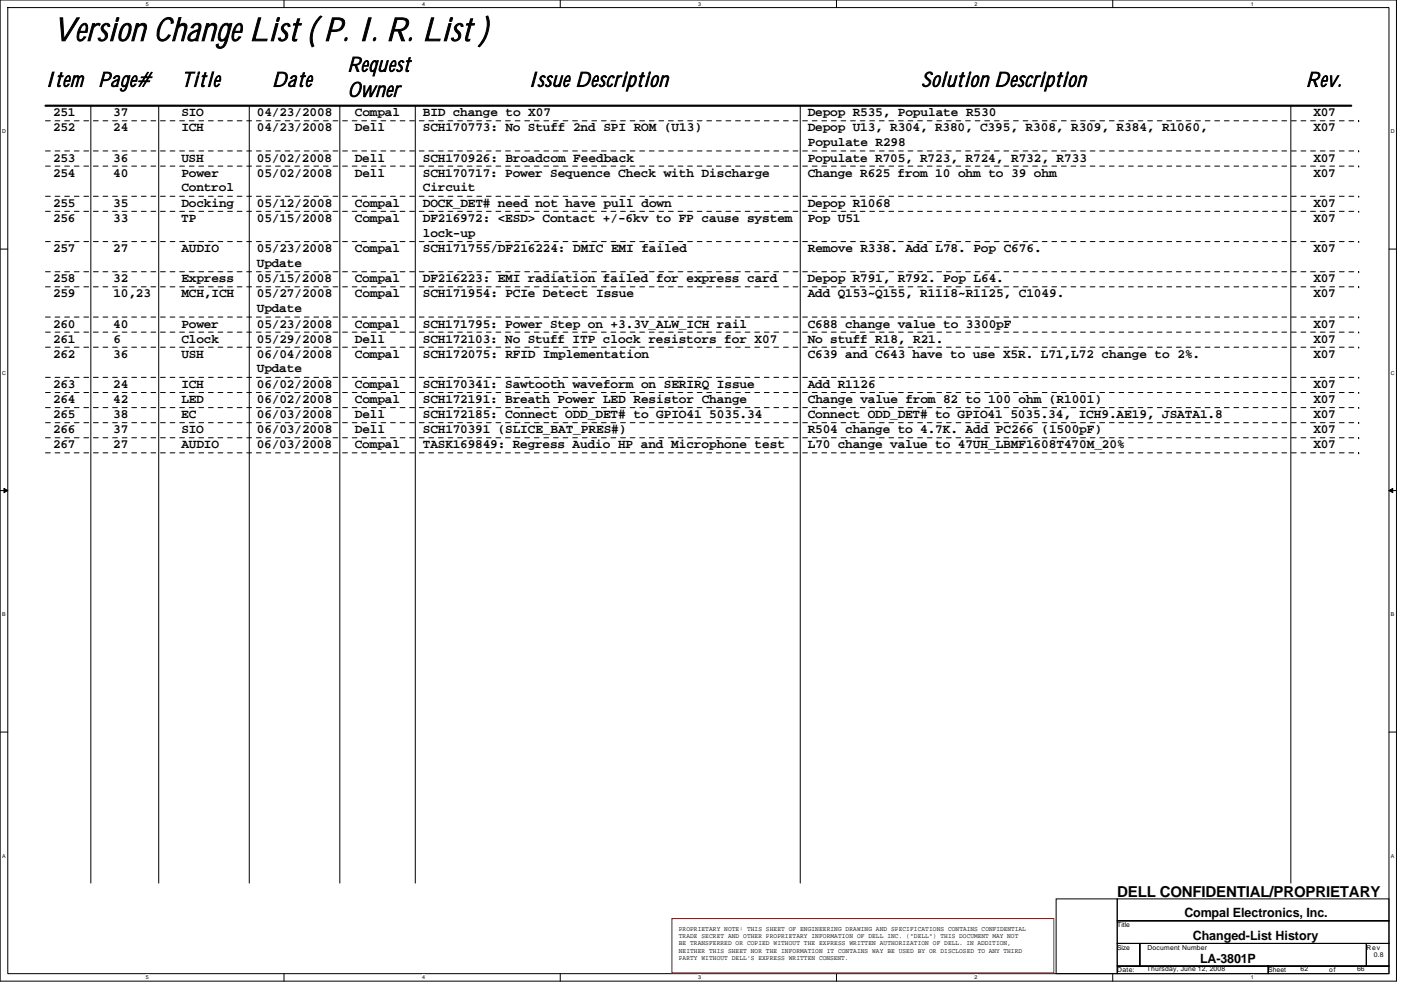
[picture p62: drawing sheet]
<svg xmlns="http://www.w3.org/2000/svg" width="297mm" height="210mm" viewBox="0 0 297 210" stroke-linecap="round" stroke-linejoin="round" font-family="sans-serif">
<defs><g id="words">
<text font-size="6.9" x="11.3" y="8.7">Version Change List ( P. I. R. List )</text>
<g font-size="4.3">
<text x="73.7" y="15.2">Request</text>
<text x="9.6" y="18.4">Item Page#</text>
<text x="38.5" y="18.4">Title</text>
<text x="57.7" y="18.4">Date</text>
<text x="73.7" y="20.5">Owner</text>
<text x="112" y="18.4">Issue Description</text>
<text x="195.3" y="18.4">Solution Description</text>
<text x="276.9" y="18.4">Rev.</text>
</g>
<text font-size="3.2" x="236.9" y="190.2">DELL CONFIDENTIAL/PROPRIETARY</text>
<g font-size="2.7">
<text x="11.3" y="24.7">251</text>
<text x="11.3" y="27.9">252</text>
<text x="24" y="24.7">37</text>
<text x="24" y="27.9">24</text>
<text x="38.5" y="24.7">SIO</text>
<text x="38.5" y="27.9">ICH</text>
<text x="54.5" y="24.7">04/23/2008</text>
<text x="54.5" y="27.9">04/23/2008</text>
<text x="75.2" y="27.9">Dell</text>
<text x="75.3" y="24.7">Compal</text>
<text x="89.7" y="24.7">BID change to X07</text>
<text x="89.7" y="27.9">SCH170773: No Stuff 2nd SPI ROM (U13)</text>
<text x="171.3" y="24.7">Depop R535, Populate R530</text>
<text x="171.3" y="27.9">Depop U13, R304, R380, C395, R308, R309, R384, R1060,</text>
<text x="278.5" y="24.7">X07</text>
<text x="278.5" y="27.9">X07</text>
<text x="11.3" y="34.3">253</text>
<text x="24" y="34.3">36</text>
<text x="38.5" y="34.3">USH</text>
<text x="54.5" y="34.3">05/02/2008</text>
<text x="75.2" y="34.3">Dell</text>
<text x="89.7" y="34.3">SCH170926: Broadcom Feedback</text>
<text x="171.3" y="34.3">Populate R705, R723, R724, R732, R733</text>
<text x="171.3" y="30.9">Populate R298</text>
<text x="278.5" y="34.3">X07</text>
<text x="11.3" y="37.5">254</text>
<text x="24" y="37.5">40</text>
<text x="38.5" y="37.5">Power</text>
<text x="38.5" y="40.6">Control</text>
<text x="54.5" y="37.5">05/02/2008</text>
<text x="75.2" y="37.5">Dell</text>
<text x="89.7" y="37.5">SCH170717: Power Sequence Check with Discharge</text>
<text x="89.7" y="40.6">Circuit</text>
<text x="171.3" y="37.5">Change R625 from 10 ohm to 39 ohm</text>
<text x="278.5" y="37.5">X07</text>
<text x="11.3" y="43.9">255</text>
<text x="11.3" y="47.1">256</text>
<text x="24" y="43.9">35</text>
<text x="24" y="47.1">33</text>
<text x="38.4" y="47.1">TP</text>
<text x="38.5" y="43.9">Docking</text>
<text x="54.5" y="43.9">05/12/2008</text>
<text x="54.5" y="47.1">05/15/2008</text>
<text x="75.3" y="43.9">Compal</text>
<text x="75.3" y="47.1">Compal</text>
<text x="89.7" y="43.9">DOCK_DET# need not have pull down</text>
<text x="89.7" y="47.1">DF216972: &lt;ESD&gt; Contact +/-6kv to FP cause system</text>
<text x="171.2" y="43.9">Depop R1068</text>
<text x="171.3" y="47.1">Pop U51</text>
<text x="278.5" y="43.9">X07</text>
<text x="278.5" y="47.1">X07</text>
<text x="11.3" y="53.5">257</text>
<text x="24" y="53.5">27</text>
<text x="38.5" y="53.5">AUDIO</text>
<text x="54.5" y="53.5">05/23/2008</text>
<text x="75.3" y="53.5">Compal</text>
<text x="89.7" y="53.5">SCH171755/DF216224: DMIC EMI failed</text>
<text x="89.7" y="50.1">lock-up</text>
<text x="171.3" y="53.5">Remove R338. Add L78. Pop C676.</text>
<text x="278.5" y="53.5">X07</text>
<text x="11.3" y="59.9">258</text>
<text x="24" y="59.9">32</text>
<text x="38.5" y="59.9">Express</text>
<text x="54.4" y="59.9">05/15/2008</text>
<text x="54.5" y="56.6">Update</text>
<text x="75.2" y="59.9">Compal</text>
<text x="89.7" y="59.9">DF216223: EMI radiation failed for express card</text>
<text x="171.2" y="59.9">Depop R791, R792. Pop L64.</text>
<text x="278.5" y="59.9">X07</text>
<text x="11.3" y="63.1">259</text>
<text x="24" y="63.1">10,23</text>
<text x="38.5" y="63.1">MCH,ICH</text>
<text x="54.5" y="63.1">05/27/2008</text>
<text x="75.3" y="63.1">Compal</text>
<text x="89.7" y="63.1">SCH171954: PCIe Detect Issue</text>
<text x="171.3" y="63.1">Add Q153~Q155, R1118~R1125, C1049.</text>
<text x="278.5" y="63.1">X07</text>
<text x="11.3" y="69.5">260</text>
<text x="24" y="69.5">40</text>
<text x="38.5" y="69.5">Power</text>
<text x="54.5" y="69.5">05/23/2008</text>
<text x="54.5" y="66.1">Update</text>
<text x="75.3" y="69.5">Compal</text>
<text x="89.7" y="69.5">SCH171795: Power Step on +3.3V_ALW_ICH rail</text>
<text x="171.3" y="69.5">C688 change value to 3300pF</text>
<text x="278.5" y="69.5">X07</text>
<text x="11.3" y="72.7">261</text>
<text x="11.3" y="75.9">262</text>
<text x="24" y="75.9">36</text>
<text x="24" y="72.7">6</text>
<text x="38.5" y="72.7">Clock</text>
<text x="38.5" y="75.9">USH</text>
<text x="54.5" y="72.7">05/29/2008</text>
<text x="54.5" y="75.9">06/04/2008</text>
<text x="75.2" y="72.7">Dell</text>
<text x="75.3" y="75.9">Compal</text>
<text x="89.7" y="72.7">SCH172103: No Stuff ITP clock resistors for X07</text>
<text x="89.7" y="75.9">SCH172075: RFID Implementation</text>
<text x="171.3" y="72.7">No stuff R18, R21.</text>
<text x="171.3" y="75.9">C639 and C643 have to use X5R. L71,L72 change to 2%.</text>
<text x="278.5" y="72.7">X07</text>
<text x="278.5" y="75.9">X07</text>
<text x="11.3" y="82.3">263</text>
<text x="24" y="82.3">24</text>
<text x="38.5" y="82.3">ICH</text>
<text x="54.5" y="79">Update</text>
<text x="54.5" y="82.3">06/02/2008</text>
<text x="75.3" y="82.3">Compal</text>
<text x="89.7" y="82.3">SCH170341: Sawtooth waveform on SERIRQ Issue</text>
<text x="171.3" y="82.3">Add R1126</text>
<text x="278.5" y="82.3">X07</text>
<text x="11.3" y="88.7">265</text>
<text x="11.3" y="85.5">264</text>
<text x="24" y="88.7">38</text>
<text x="24" y="85.5">42</text>
<text x="38.4" y="88.7">EC</text>
<text x="38.5" y="85.5">LED</text>
<text x="54.5" y="85.5">06/02/2008</text>
<text x="54.5" y="88.7">06/03/2008</text>
<text x="75.2" y="88.7">Dell</text>
<text x="75.3" y="85.5">Compal</text>
<text x="89.7" y="85.5">SCH172191: Breath Power LED Resistor Change</text>
<text x="89.7" y="88.7">SCH172185: Connect ODD_DET# to GPIO41 5035.34</text>
<text x="171.3" y="88.7">Connect ODD_DET# to GPIO41 5035.34, ICH9.AE19, JSATA1.8</text>
<text x="171.3" y="85.5">Change value from 82 to 100 ohm (R1001)</text>
<text x="278.5" y="85.5">X07</text>
<text x="278.5" y="88.7">X07</text>
<text x="11.3" y="95.1">267</text>
<text x="11.3" y="91.9">266</text>
<text x="24" y="91.9">37</text>
<text x="24" y="95.1">27</text>
<text x="38.5" y="95.1">AUDIO</text>
<text x="38.5" y="91.9">SIO</text>
<text x="54.4" y="95.1">06/03/2008</text>
<text x="54.5" y="91.9">06/03/2008</text>
<text x="75.2" y="95.1">Compal</text>
<text x="75.2" y="91.9">Dell</text>
<text x="89.7" y="91.9">SCH170391 (SLICE_BAT_PRES#)</text>
<text x="89.7" y="95.1">TASK169849: Regress Audio HP and Microphone test</text>
<text x="171.3" y="91.9">R504 change to 4.7K. Add PC266 (1500pF)</text>
<text x="171.3" y="95.1">L70 change value to 47UH_LBMF1608T470M_20%</text>
<text x="278.5" y="95.1">X07</text>
<text x="278.5" y="91.9">X07</text>
<text x="251.1" y="194.4">Compal Electronics, Inc.</text>
<text x="252.9" y="199.3">Changed-List History</text>
<text x="254.5" y="204.2">LA-3801P</text>
</g>
<g font-size="1.4">
<text x="143.9" y="197.3">PROPRIETARY NOTE: THIS SHEET OF ENGINEERING DRAWING AND SPECIFICATIONS CONTAINS CONFIDENTIAL</text>
<text x="236.9" y="196.5">Title</text>
<text x="143.9" y="198.9">TRADE SECRET AND OTHER PROPRIETARY INFORMATION OF DELL INC. (&quot;DELL&quot;) THIS DOCUMENT MAY NOT</text>
<text x="143.9" y="200.4">BE TRANSFERRED OR COPIED WITHOUT THE EXPRESS WRITTEN AUTHORIZATION OF DELL. IN ADDITION,</text>
<text x="143.9" y="202">NEITHER THIS SHEET NOR THE INFORMATION IT CONTAINS WAY BE USED BY OR DISCLOSED TO ANY THIRD</text>
<text x="143.9" y="203.5">PARTY WITHOUT DELL'S EXPRESS WRITTEN CONSENT.</text>
<text x="236.9" y="201.3">Size</text>
<text x="243.3" y="201.3">Document Number</text>
<text x="289.7" y="201.3">Rev</text>
<text x="291.3" y="202.9">0.8</text>
<text x="236.9" y="206.1">Date:</text>
<text x="243.1" y="206">Thursday, June 12, 2008</text>
<text x="268.9" y="206.1">Sheet</text>
<text x="275.8" y="206">62</text>
<text x="281.8" y="206.1">of</text>
<text x="287.8" y="206">66</text>
</g>
<g font-size="1.1">
<text x="30.9" y="1.2">5</text>
<text x="89.5" y="1.2">4</text>
<text x="148.1" y="1.2">3</text>
<text x="206.6" y="1.2">2</text>
<text x="265.2" y="1.2">1</text>
<text x=".4" y="28.2">D</text>
<text x="294.9" y="28.2">D</text>
<text x=".4" y="79.4">C</text>
<text x="294.9" y="79.4">C</text>
<text x=".4" y="130.6">B</text>
<text x="294.9" y="130.6">B</text>
<text x=".4" y="181.8">A</text>
<text x="294.9" y="181.8">A</text>
<text x="30.9" y="207.6">5</text>
<text x="89.5" y="207.6">4</text>
<text x="148.1" y="207.6">3</text>
<text x="206.6" y="207.6">2</text>
<text x="265.2" y="207.6">1</text>
</g>
</g></defs>
<path d="M0 0h296.1v208h-296.1zM1.6 1.6h292.9v204.8h-292.9z" fill="none" stroke="#000" stroke-width=".21"/>
<g fill="#fff">
<path d="M30.9 .2h.6v1.2h-.6z"/>
<path d="M30.9 206.6h.6v1.3h-.6z"/>
</g>
<path d="M60.2 0v1.6M60.2 206.4v1.6" fill="none" stroke="#000" stroke-width=".21"/>
<g fill="#fff">
<path d="M89.5 .2h.6v1.2h-.6z"/>
<path d="M89.5 206.6h.6v1.3h-.6z"/>
</g>
<path d="M118.8 0v1.6M118.8 206.4v1.6" fill="none" stroke="#000" stroke-width=".21"/>
<g fill="#fff">
<path d="M148.1 .2h.6v1.2h-.6z"/>
<path d="M148.1 206.6h.6v1.3h-.6z"/>
</g>
<path d="M177.4 0v1.6M177.4 206.4v1.6" fill="none" stroke="#000" stroke-width=".21"/>
<g fill="#fff">
<path d="M206.6 .2h.6v1.2h-.6z"/>
<path d="M206.6 206.6h.6v1.3h-.6z"/>
</g>
<path d="M235.9 0v1.6M235.9 206.4v1.6" fill="none" stroke="#000" stroke-width=".21"/>
<g fill="#fff">
<path d="M265.2 .2h.6v1.2h-.6z"/>
<path d="M265.2 206.6h.6v1.3h-.6z"/>
<path d="M.4 27.2h.8v1.3h-.8z"/>
<path d="M294.9 27.2h.8v1.3h-.8z"/>
<path d="M.4 78.4h.8v1.3h-.8z"/>
<path d="M294.9 78.4h.8v1.3h-.8z"/>
</g>
<path d="M0 52.8h1.6M294.5 52.8h1.6" fill="none" stroke="#000" stroke-width=".21"/>
<g fill="#fff">
<path d="M.4 129.6h.8v1.3h-.8z"/>
<path d="M294.9 129.6h.7v1.3h-.7z"/>
</g>
<path d="M0 104h1.6M294.5 104h1.6" fill="none" stroke="#000" stroke-width=".21"/>
<path d="M.8 103.5l.8 .5-.8 .5zM294.5 104l.8-.5v1z" fill="#000" stroke="#000" stroke-width=".21"/>
<g fill="#fff">
<path d="M.4 180.8h.8v1.3h-.8z"/>
<path d="M294.9 180.8h.7v1.3h-.7z"/>
</g>
<g fill="none" stroke="#000" stroke-width=".21">
<path d="M19.3 22.4v164.8M33.7 22.4v164.8M52.8 22.4v164.8M72 22.4v164.8M88.1 22.4v164.8M169.7 22.4v164.8M273.7 22.4v164.8M0 155.2h1.6M294.5 155.2h1.6M223.9 190.6h13v15.8h-13zM236.9 190.6h57.6v4.6h-57.6zM236.9 195.2h57.6v4.8h-57.6z"/>
<path d="M236.9 200h4.8v4.8h-4.8zM236.9 204.8h32v1.6h-32zM241.7 200h48v4.8h-48zM268.9 204.8h25.6v1.6h-25.6zM289.7 200h4.8v4.8h-4.8z"/>
</g>
<path d="M142.5 194.8h80.9v11.5h-80.9z" fill="none" stroke="#f00" stroke-width=".21"/>
<path d="M9.6 22.4h276.9" fill="none" stroke="#000" stroke-width=".47"/>
<g fill="none" stroke="#000" stroke-width=".21" stroke-dasharray="1 1 1 1 1 1 1 1">
<path d="M9.6 25.6h278.5M9.6 32h278.5M9.6 35.2h278.5M288.1 25.6h.1M288.1 32h.1M288.1 35.2h.1M9.6 41.6h278.5M9.6 44.8h278.5M9.6 51.2h278.5M9.6 57.6h278.5M288.1 41.6h.1M288.1 44.8h.1"/>
<path d="M288.1 51.2h.1M288.1 57.6h.1M9.6 60.8h278.5M9.6 70.4h278.5M9.6 67.2h278.5M9.6 73.6h278.5M288.1 60.8h.1M288.1 70.4h.1M288.1 67.2h.1M288.1 73.6h.1M9.6 80h278.5M9.6 83.2h278.5"/>
<path d="M9.6 86.4h278.5M9.6 89.6h278.5M9.6 92.8h278.5M9.6 96h278.5M288.1 80h.1M288.1 83.2h.1M288.1 86.4h.1M288.1 89.6h.1M288.1 92.8h.1M288.1 96h.1"/>
</g>
<use href="#words"/>
</svg>
